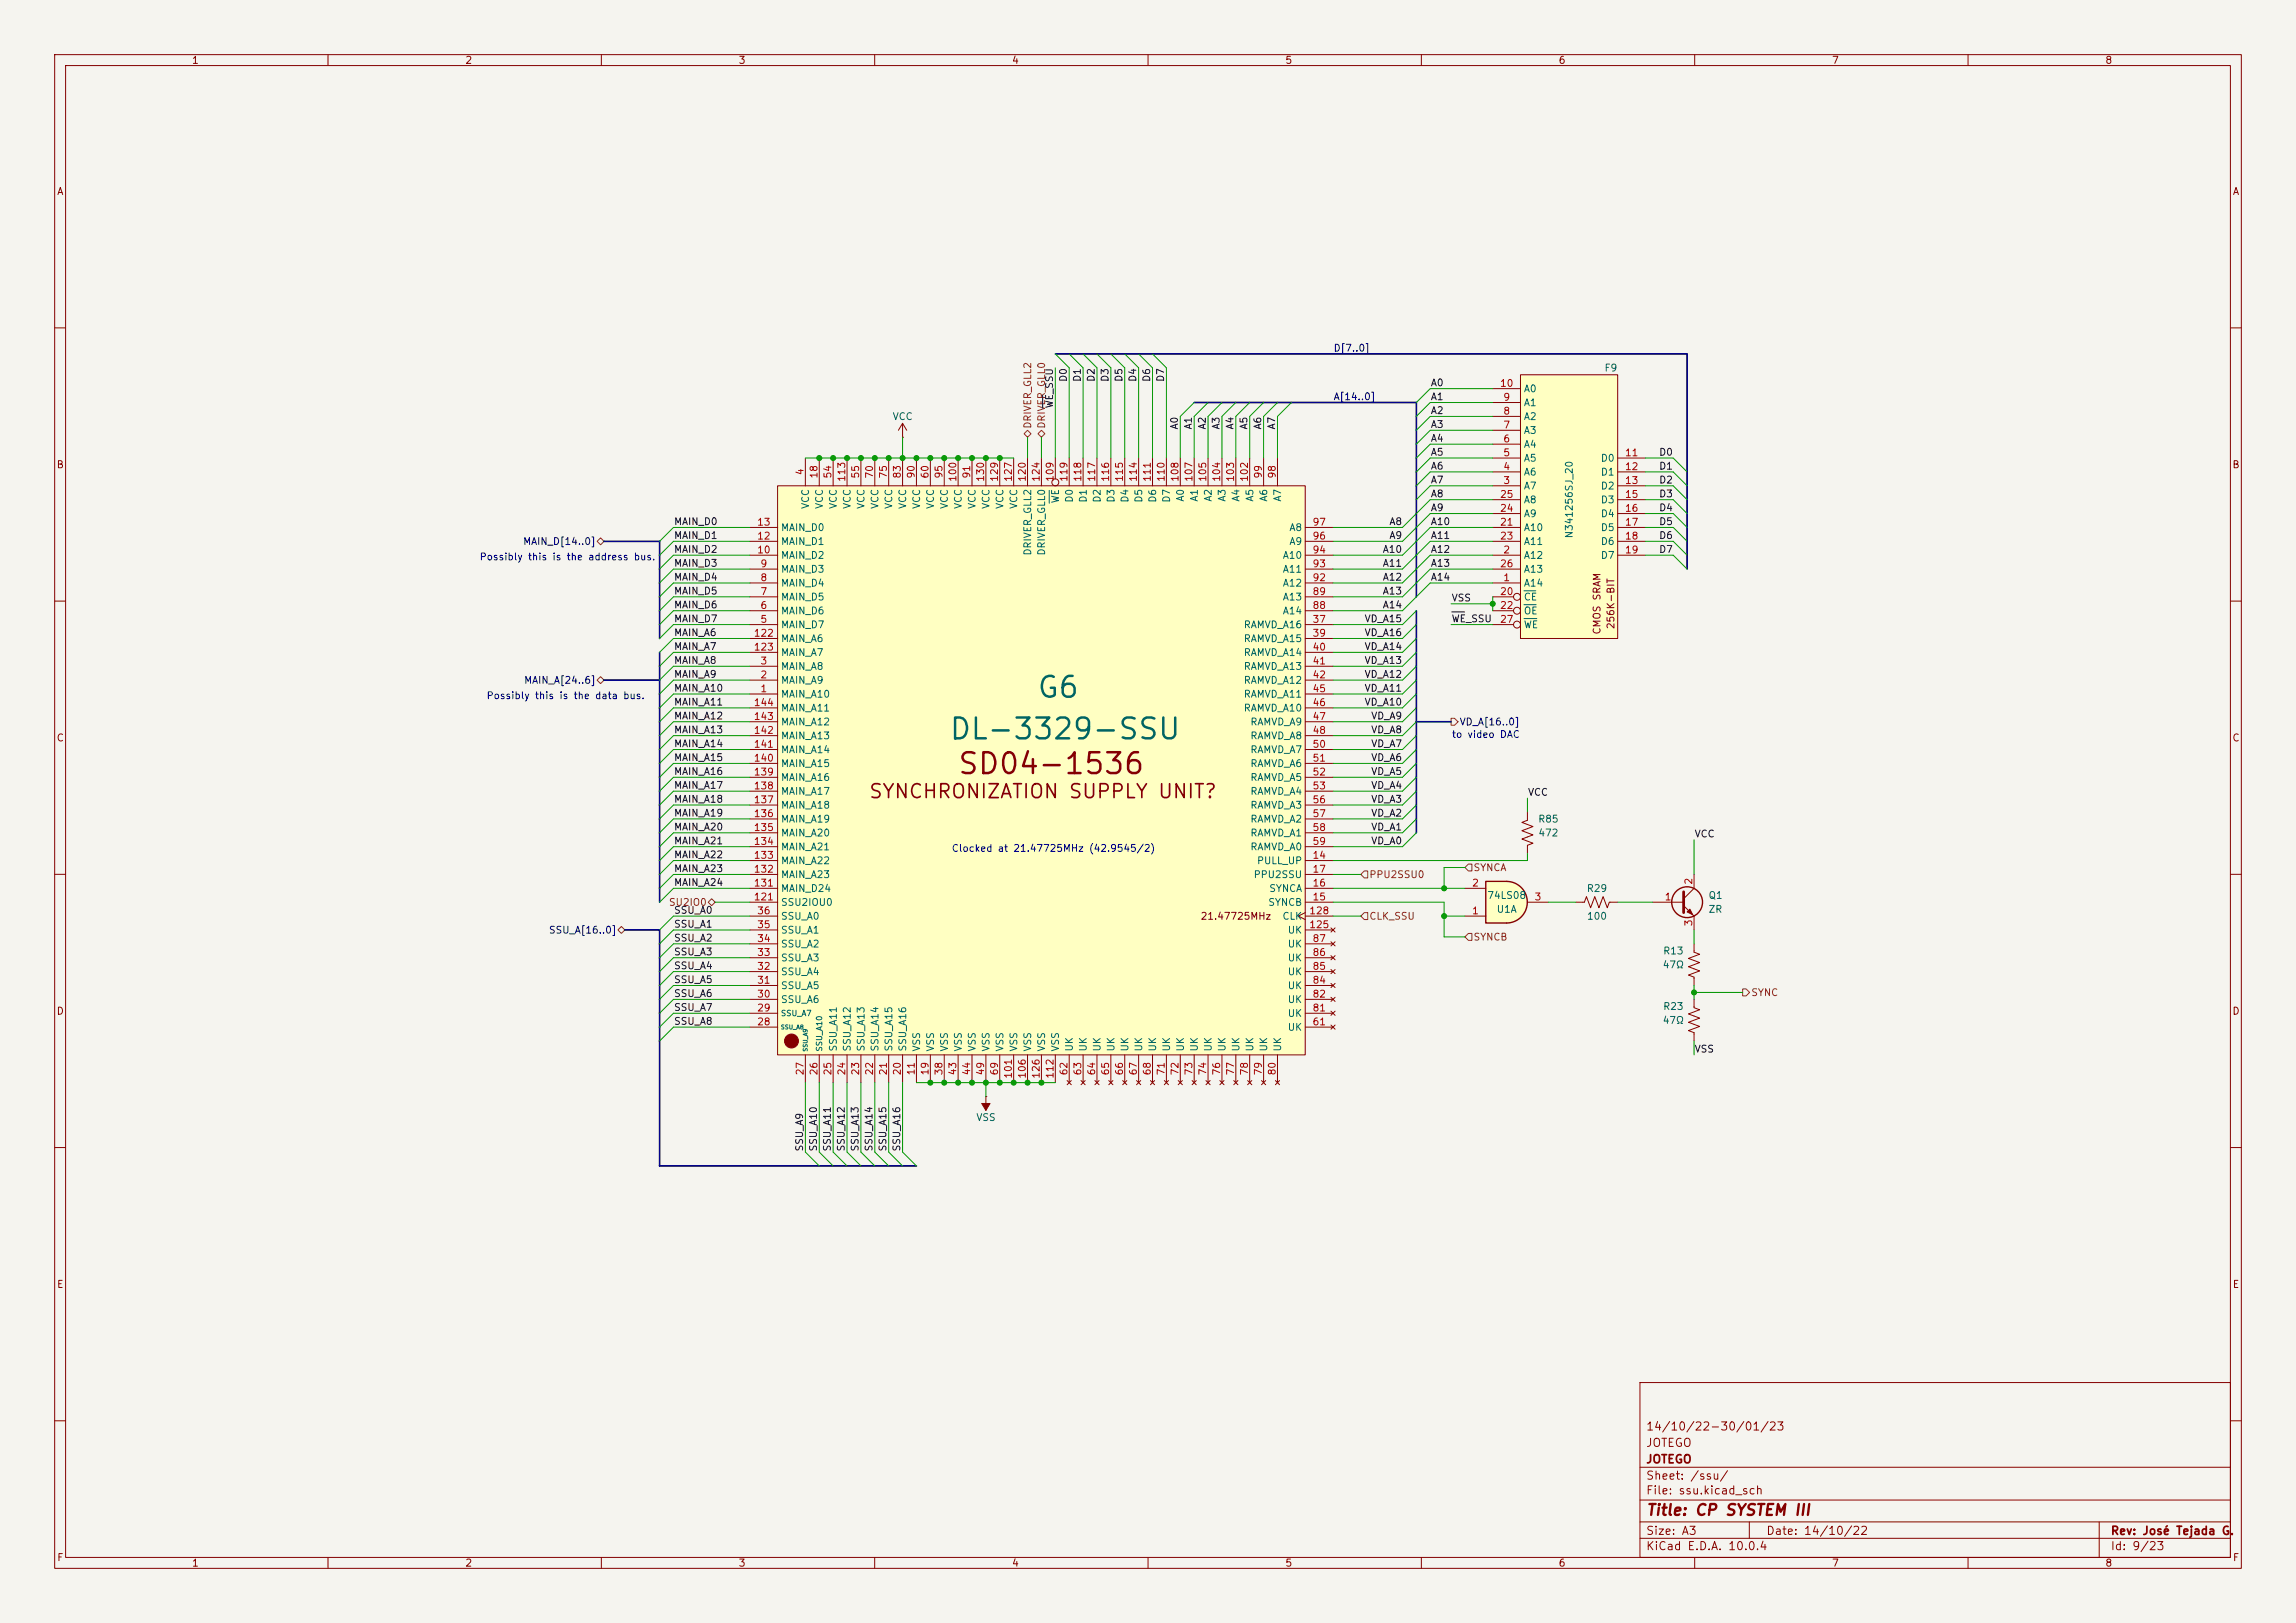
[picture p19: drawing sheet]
<svg xmlns="http://www.w3.org/2000/svg" width="420mm" height="297mm" viewBox="0 0 420 297" stroke-linecap="round" stroke-linejoin="round" font-family="sans-serif">
<defs><g id="words">
<g font-size="3.8" fill="#006464">
<text x="189.5" y="128.6">G6</text>
<text x="173.4" y="136.3">DL-3329-SSU</text>
</g>
<text font-size="3.8" fill="#840000" x="175" y="142.6">SD04-1536</text>
<text font-size="2.5" fill="#840000" x="158.8" y="146.7">SYNCHRONIZATION SUPPLY UNIT?</text>
<text font-size="2" fill="#840000" x="301" y="277.8">Title: CP SYSTEM III</text>
<g font-size="1.5" fill="#840000">
<text x="301" y="262.1">14/10/22-30/01/23</text>
<text x="301" y="268.1">JOTEGO</text>
<text x="301" y="265.1">JOTEGO</text>
<text x="301" y="273.8">File: ssu.kicad_sch</text>
<text x="301" y="271.1">Sheet: /ssu/</text>
<text x="301" y="281.2">Size: A3</text>
<text x="323" y="281.2">Date: 14/10/22</text>
<text x="386" y="281.2">Rev: José Tejada G.</text>
<text x="301" y="284">KiCad E.D.A. 10.0.4</text>
<text x="386" y="284">Id: 9/23</text>
</g>
<g font-size="1.3" fill="#840000">
<text x="35" y="12">1</text>
<text x="85" y="12">2</text>
<text x="135" y="12">3</text>
<text x="185" y="12">4</text>
<text x="235" y="12">5</text>
<text x="285" y="12">6</text>
<text x="335" y="12">7</text>
<text x="385" y="12">8</text>
<text x="10.3" y="36">A</text>
<text x="408.3" y="36">A</text>
<text x="10.3" y="86">B</text>
<text x="408.2" y="86">B</text>
<text x="293.1" y="116.2" transform="rotate(-90 293.1 116.2)">CMOS SRAM</text>
<text x="295.6" y="115.2" transform="rotate(-90 295.6 115.2)">256K-BIT</text>
<text x="10.3" y="136">C</text>
<text x="408.2" y="136">C</text>
<text x="219.5" y="168.6">21.47725MHz</text>
<text x="10.3" y="186">D</text>
<text x="408.2" y="186">D</text>
<text x="10.3" y="236">E</text>
<text x="408.3" y="236">E</text>
<text x="10.3" y="286">F</text>
<text x="35" y="287">1</text>
<text x="85" y="287">2</text>
<text x="135" y="287">3</text>
<text x="185" y="287">4</text>
<text x="235" y="287">5</text>
<text x="285" y="287">6</text>
<text x="335" y="287">7</text>
<text x="385" y="287">8</text>
<text x="408.3" y="286">F</text>
</g>
<g font-size="1.3" fill="#000084">
<text x="243.8" y="64.6">D[7..0]</text>
<text x="243.8" y="73.5">A[14..0]</text>
<text x="95.6" y="100">MAIN_D[14..0]</text>
<text x="95.8" y="125.4">MAIN_A[24..6]</text>
<text x="266.9" y="133.1">VD_A[16..0]</text>
<text x="100.3" y="171.2">SSU_A[16..0]</text>
</g>
<g font-size="1.3" fill="#0f0f0f">
<text x="195.5" y="70" transform="rotate(-90 195.5 70)">D0</text>
<text x="198" y="70" transform="rotate(-90 198 70)">D1</text>
<text x="200.5" y="70" transform="rotate(-90 200.5 70)">D2</text>
<text x="203.1" y="70" transform="rotate(-90 203.1 70)">D3</text>
<text x="205.6" y="70" transform="rotate(-90 205.6 70)">D5</text>
<text x="208.2" y="70" transform="rotate(-90 208.2 70)">D4</text>
<text x="210.7" y="70" transform="rotate(-90 210.7 70)">D6</text>
<text x="213.2" y="70" transform="rotate(-90 213.2 70)">D7</text>
<text x="261.6" y="71">A0</text>
<text x="192.9" y="74.8" transform="rotate(-90 192.9 74.8)">WE_SSU</text>
<text x="261.6" y="76.1">A2</text>
<text x="261.6" y="73.5">A1</text>
<text x="215.8" y="78.7" transform="rotate(-90 215.8 78.7)">A0</text>
<text x="218.3" y="78.7" transform="rotate(-90 218.3 78.7)">A1</text>
<text x="220.9" y="78.7" transform="rotate(-90 220.9 78.7)">A2</text>
<text x="223.4" y="78.7" transform="rotate(-90 223.4 78.7)">A3</text>
<text x="225.9" y="78.7" transform="rotate(-90 225.9 78.7)">A4</text>
<text x="228.5" y="78.7" transform="rotate(-90 228.5 78.7)">A5</text>
<text x="231" y="78.7" transform="rotate(-90 231 78.7)">A6</text>
<text x="233.6" y="78.7" transform="rotate(-90 233.6 78.7)">A7</text>
<text x="261.6" y="78.6">A3</text>
<text x="261.6" y="81.2">A4</text>
<text x="261.6" y="83.7">A5</text>
<text x="303.4" y="83.7">D0</text>
<text x="261.6" y="88.8">A7</text>
<text x="261.6" y="86.2">A6</text>
<text x="303.4" y="86.2">D1</text>
<text x="303.4" y="88.8">D2</text>
<text x="261.6" y="93.9">A9</text>
<text x="261.6" y="91.3">A8</text>
<text x="303.4" y="93.9">D4</text>
<text x="303.4" y="91.3">D3</text>
<text x="123.2" y="98.9">MAIN_D1</text>
<text x="123.2" y="101.5">MAIN_D2</text>
<text x="123.2" y="96.4">MAIN_D0</text>
<text x="252.8" y="101.5">A10</text>
<text x="254" y="96.4">A8</text>
<text x="254" y="98.9">A9</text>
<text x="261.6" y="96.4">A10</text>
<text x="261.6" y="98.9">A11</text>
<text x="261.6" y="101.5">A12</text>
<text x="303.4" y="98.9">D6</text>
<text x="303.4" y="96.4">D5</text>
<text x="303.4" y="101.5">D7</text>
<text x="123.2" y="104">MAIN_D3</text>
<text x="123.2" y="106.6">MAIN_D4</text>
<text x="252.8" y="104">A11</text>
<text x="252.8" y="106.6">A12</text>
<text x="261.6" y="104">A13</text>
<text x="261.6" y="106.6">A14</text>
<text x="123.2" y="109.1">MAIN_D5</text>
<text x="123.2" y="111.6">MAIN_D6</text>
<text x="252.8" y="109.1">A13</text>
<text x="252.8" y="111.6">A14</text>
<text x="265.4" y="110.4">VSS</text>
<text x="123.2" y="119.3">MAIN_A7</text>
<text x="123.2" y="116.7">MAIN_A6</text>
<text x="123.2" y="114.2">MAIN_D7</text>
<text x="249.5" y="114.2">VD_A15</text>
<text x="249.5" y="116.7">VD_A16</text>
<text x="249.5" y="119.3">VD_A14</text>
<text x="265.4" y="114.2">WE_SSU</text>
<text x="123.2" y="121.8">MAIN_A8</text>
<text x="123.2" y="124.3">MAIN_A9</text>
<text x="249.5" y="124.3">VD_A12</text>
<text x="249.5" y="121.8">VD_A13</text>
<text x="123.2" y="126.9">MAIN_A10</text>
<text x="123.2" y="132">MAIN_A12</text>
<text x="123.2" y="129.4">MAIN_A11</text>
<text x="249.5" y="126.9">VD_A11</text>
<text x="249.5" y="129.4">VD_A10</text>
<text x="250.7" y="132">VD_A9</text>
<text x="123.2" y="134.5">MAIN_A13</text>
<text x="123.2" y="137">MAIN_A14</text>
<text x="250.7" y="134.5">VD_A8</text>
<text x="250.7" y="137">VD_A7</text>
<text x="123.2" y="142.1">MAIN_A16</text>
<text x="123.2" y="139.6">MAIN_A15</text>
<text x="250.7" y="142.1">VD_A5</text>
<text x="250.7" y="139.6">VD_A6</text>
<text x="123.2" y="147.2">MAIN_A18</text>
<text x="123.2" y="149.7">MAIN_A19</text>
<text x="123.2" y="144.7">MAIN_A17</text>
<text x="250.7" y="147.2">VD_A3</text>
<text x="250.7" y="144.7">VD_A4</text>
<text x="250.7" y="149.7">VD_A2</text>
<text x="279.4" y="145.9">VCC</text>
<text x="123.2" y="152.3">MAIN_A20</text>
<text x="123.2" y="154.8">MAIN_A21</text>
<text x="250.7" y="154.8">VD_A0</text>
<text x="250.7" y="152.3">VD_A1</text>
<text x="309.9" y="153.5">VCC</text>
<text x="123.2" y="157.4">MAIN_A22</text>
<text x="123.2" y="159.9">MAIN_A23</text>
<text x="123.2" y="162.4">MAIN_A24</text>
<text x="123.2" y="167.5">SSU_A0</text>
<text x="123.2" y="172.6">SSU_A2</text>
<text x="123.2" y="170.1">SSU_A1</text>
<text x="123.2" y="175.1">SSU_A3</text>
<text x="123.2" y="177.7">SSU_A4</text>
<text x="123.2" y="182.8">SSU_A6</text>
<text x="123.2" y="180.2">SSU_A5</text>
<text x="123.2" y="185.3">SSU_A7</text>
<text x="123.2" y="187.8">SSU_A8</text>
<text x="309.9" y="192.9">VSS</text>
<text x="147.2" y="210.8" transform="rotate(-90 147.2 210.8)">SSU_A9</text>
<text x="149.7" y="210.8" transform="rotate(-90 149.7 210.8)">SSU_A10</text>
<text x="152.3" y="210.8" transform="rotate(-90 152.3 210.8)">SSU_A11</text>
<text x="154.8" y="210.8" transform="rotate(-90 154.8 210.8)">SSU_A12</text>
<text x="157.4" y="210.8" transform="rotate(-90 157.4 210.8)">SSU_A13</text>
<text x="159.9" y="210.8" transform="rotate(-90 159.9 210.8)">SSU_A14</text>
<text x="162.4" y="210.8" transform="rotate(-90 162.4 210.8)">SSU_A15</text>
<text x="165" y="210.8" transform="rotate(-90 165 210.8)">SSU_A16</text>
</g>
<g font-size="1.3" fill="#a90000">
<text x="274.3" y="71.1">10</text>
<text x="274.9" y="76.2">8</text>
<text x="274.9" y="73.6">9</text>
<text x="274.9" y="83.8">5</text>
<text x="274.9" y="81.3">6</text>
<text x="274.9" y="78.7">7</text>
<text x="297.1" y="83.8">11</text>
<text x="147.3" y="87.1" transform="rotate(-90 147.3 87.1)">4</text>
<text x="149.8" y="87.7" transform="rotate(-90 149.8 87.7)">18</text>
<text x="152.4" y="87.7" transform="rotate(-90 152.4 87.7)">54</text>
<text x="154.9" y="88.3" transform="rotate(-90 154.9 88.3)">113</text>
<text x="157.5" y="87.7" transform="rotate(-90 157.5 87.7)">55</text>
<text x="160" y="87.7" transform="rotate(-90 160 87.7)">70</text>
<text x="162.5" y="87.7" transform="rotate(-90 162.5 87.7)">75</text>
<text x="165.1" y="87.7" transform="rotate(-90 165.1 87.7)">83</text>
<text x="167.6" y="87.7" transform="rotate(-90 167.6 87.7)">90</text>
<text x="170.2" y="87.7" transform="rotate(-90 170.2 87.7)">60</text>
<text x="172.7" y="87.7" transform="rotate(-90 172.7 87.7)">95</text>
<text x="175.2" y="88.3" transform="rotate(-90 175.2 88.3)">100</text>
<text x="177.8" y="87.7" transform="rotate(-90 177.8 87.7)">91</text>
<text x="180.3" y="88.3" transform="rotate(-90 180.3 88.3)">130</text>
<text x="182.9" y="88.3" transform="rotate(-90 182.9 88.3)">129</text>
<text x="185.4" y="88.3" transform="rotate(-90 185.4 88.3)">127</text>
<text x="187.9" y="88.3" transform="rotate(-90 187.9 88.3)">120</text>
<text x="190.5" y="88.3" transform="rotate(-90 190.5 88.3)">124</text>
<text x="193" y="88.3" transform="rotate(-90 193 88.3)">109</text>
<text x="195.6" y="88.3" transform="rotate(-90 195.6 88.3)">119</text>
<text x="198.1" y="88.3" transform="rotate(-90 198.1 88.3)">118</text>
<text x="200.6" y="88.3" transform="rotate(-90 200.6 88.3)">117</text>
<text x="203.2" y="88.3" transform="rotate(-90 203.2 88.3)">116</text>
<text x="205.7" y="88.3" transform="rotate(-90 205.7 88.3)">115</text>
<text x="208.3" y="88.3" transform="rotate(-90 208.3 88.3)">114</text>
<text x="210.8" y="88.3" transform="rotate(-90 210.8 88.3)">111</text>
<text x="213.3" y="88.3" transform="rotate(-90 213.3 88.3)">110</text>
<text x="215.9" y="88.3" transform="rotate(-90 215.9 88.3)">108</text>
<text x="218.4" y="88.3" transform="rotate(-90 218.4 88.3)">107</text>
<text x="221" y="88.3" transform="rotate(-90 221 88.3)">105</text>
<text x="223.5" y="88.3" transform="rotate(-90 223.5 88.3)">104</text>
<text x="226" y="88.3" transform="rotate(-90 226 88.3)">103</text>
<text x="228.6" y="88.3" transform="rotate(-90 228.6 88.3)">102</text>
<text x="231.1" y="87.7" transform="rotate(-90 231.1 87.7)">99</text>
<text x="233.7" y="87.7" transform="rotate(-90 233.7 87.7)">98</text>
<text x="274.9" y="88.9">3</text>
<text x="274.9" y="86.3">4</text>
<text x="297.1" y="86.3">12</text>
<text x="297.1" y="88.9">13</text>
<text x="274.3" y="94">24</text>
<text x="274.3" y="91.4">25</text>
<text x="297.1" y="91.4">15</text>
<text x="297.1" y="94">16</text>
<text x="138.4" y="101.6">10</text>
<text x="138.4" y="99">12</text>
<text x="138.4" y="96.5">13</text>
<text x="240" y="101.6">94</text>
<text x="240" y="99">96</text>
<text x="240" y="96.5">97</text>
<text x="274.3" y="96.5">21</text>
<text x="274.3" y="99">23</text>
<text x="274.9" y="101.6">2</text>
<text x="297.1" y="96.5">17</text>
<text x="297.1" y="99">18</text>
<text x="297.1" y="101.6">19</text>
<text x="139" y="106.7">8</text>
<text x="139" y="104.1">9</text>
<text x="240" y="106.7">92</text>
<text x="240" y="104.1">93</text>
<text x="274.3" y="104.1">26</text>
<text x="274.9" y="106.7">1</text>
<text x="139" y="111.7">6</text>
<text x="139" y="109.2">7</text>
<text x="240" y="111.7">88</text>
<text x="240" y="109.2">89</text>
<text x="274.3" y="109.2">20</text>
<text x="274.3" y="111.7">22</text>
<text x="137.8" y="116.8">122</text>
<text x="137.8" y="119.4">123</text>
<text x="139" y="114.3">5</text>
<text x="240" y="114.3">37</text>
<text x="240" y="116.8">39</text>
<text x="240" y="119.4">40</text>
<text x="274.3" y="114.3">27</text>
<text x="139" y="124.4">2</text>
<text x="139" y="121.9">3</text>
<text x="240" y="121.9">41</text>
<text x="240" y="124.4">42</text>
<text x="137.8" y="129.5">144</text>
<text x="139" y="127">1</text>
<text x="240" y="127">45</text>
<text x="240" y="129.5">46</text>
<text x="137.8" y="137.1">141</text>
<text x="137.8" y="134.6">142</text>
<text x="137.8" y="132.1">143</text>
<text x="240" y="132.1">47</text>
<text x="240" y="134.6">48</text>
<text x="240" y="137.1">50</text>
<text x="137.8" y="142.2">139</text>
<text x="137.8" y="139.7">140</text>
<text x="240" y="139.7">51</text>
<text x="240" y="142.2">52</text>
<text x="137.8" y="149.8">136</text>
<text x="137.8" y="147.3">137</text>
<text x="137.8" y="144.8">138</text>
<text x="240" y="144.8">53</text>
<text x="240" y="147.3">56</text>
<text x="240" y="149.8">57</text>
<text x="137.8" y="154.9">134</text>
<text x="137.8" y="152.4">135</text>
<text x="240" y="152.4">58</text>
<text x="240" y="154.9">59</text>
<text x="137.8" y="160">132</text>
<text x="137.8" y="157.5">133</text>
<text x="240" y="157.5">14</text>
<text x="240" y="160">17</text>
<text x="309.9" y="162" transform="rotate(-90 309.9 162)">2</text>
<text x="137.8" y="165.1">121</text>
<text x="137.8" y="162.5">131</text>
<text x="138.4" y="167.6">36</text>
<text x="239.4" y="167.6">128</text>
<text x="240" y="165.1">15</text>
<text x="240" y="162.5">16</text>
<text x="269.2" y="167.6">1</text>
<text x="269.2" y="162.5">2</text>
<text x="280.6" y="165.1">3</text>
<text x="304.4" y="165.1">1</text>
<text x="138.4" y="172.7">34</text>
<text x="138.4" y="170.2">35</text>
<text x="239.4" y="170.2">125</text>
<text x="240" y="172.7">87</text>
<text x="309.9" y="169.6" transform="rotate(-90 309.9 169.6)">3</text>
<text x="138.4" y="177.8">32</text>
<text x="138.4" y="175.2">33</text>
<text x="240" y="177.8">85</text>
<text x="240" y="175.2">86</text>
<text x="138.4" y="185.4">29</text>
<text x="138.4" y="182.9">30</text>
<text x="138.4" y="180.3">31</text>
<text x="240" y="185.4">81</text>
<text x="240" y="182.9">82</text>
<text x="240" y="180.3">84</text>
<text x="138.4" y="187.9">28</text>
<text x="240" y="187.9">61</text>
<text x="147.3" y="196.9" transform="rotate(-90 147.3 196.9)">27</text>
<text x="149.8" y="196.9" transform="rotate(-90 149.8 196.9)">26</text>
<text x="152.4" y="196.9" transform="rotate(-90 152.4 196.9)">25</text>
<text x="154.9" y="196.9" transform="rotate(-90 154.9 196.9)">24</text>
<text x="157.5" y="196.9" transform="rotate(-90 157.5 196.9)">23</text>
<text x="160" y="196.9" transform="rotate(-90 160 196.9)">22</text>
<text x="162.5" y="196.9" transform="rotate(-90 162.5 196.9)">21</text>
<text x="165.1" y="196.9" transform="rotate(-90 165.1 196.9)">20</text>
<text x="167.6" y="196.9" transform="rotate(-90 167.6 196.9)">11</text>
<text x="170.2" y="196.9" transform="rotate(-90 170.2 196.9)">19</text>
<text x="172.7" y="196.9" transform="rotate(-90 172.7 196.9)">38</text>
<text x="175.2" y="196.9" transform="rotate(-90 175.2 196.9)">43</text>
<text x="177.8" y="196.9" transform="rotate(-90 177.8 196.9)">44</text>
<text x="180.3" y="196.9" transform="rotate(-90 180.3 196.9)">49</text>
<text x="182.9" y="196.9" transform="rotate(-90 182.9 196.9)">69</text>
<text x="185.4" y="197.5" transform="rotate(-90 185.4 197.5)">101</text>
<text x="187.9" y="197.5" transform="rotate(-90 187.9 197.5)">106</text>
<text x="190.5" y="197.5" transform="rotate(-90 190.5 197.5)">126</text>
<text x="193" y="197.5" transform="rotate(-90 193 197.5)">112</text>
<text x="195.6" y="196.9" transform="rotate(-90 195.6 196.9)">62</text>
<text x="198.1" y="196.9" transform="rotate(-90 198.1 196.9)">63</text>
<text x="200.6" y="196.9" transform="rotate(-90 200.6 196.9)">64</text>
<text x="203.2" y="196.9" transform="rotate(-90 203.2 196.9)">65</text>
<text x="205.7" y="196.9" transform="rotate(-90 205.7 196.9)">66</text>
<text x="208.3" y="196.9" transform="rotate(-90 208.3 196.9)">67</text>
<text x="210.8" y="196.9" transform="rotate(-90 210.8 196.9)">68</text>
<text x="213.3" y="196.9" transform="rotate(-90 213.3 196.9)">71</text>
<text x="215.9" y="196.9" transform="rotate(-90 215.9 196.9)">72</text>
<text x="218.4" y="196.9" transform="rotate(-90 218.4 196.9)">73</text>
<text x="221" y="196.9" transform="rotate(-90 221 196.9)">74</text>
<text x="223.5" y="196.9" transform="rotate(-90 223.5 196.9)">76</text>
<text x="226" y="196.9" transform="rotate(-90 226 196.9)">77</text>
<text x="228.6" y="196.9" transform="rotate(-90 228.6 196.9)">78</text>
<text x="231.1" y="196.9" transform="rotate(-90 231.1 196.9)">79</text>
<text x="233.7" y="196.9" transform="rotate(-90 233.7 196.9)">80</text>
</g>
<g font-size="1.3" fill="#006464">
<text x="293.4" y="68.3">F9</text>
<text x="163.2" y="77.2">VCC</text>
<text x="278.6" y="77.2">A2</text>
<text x="278.6" y="74.6">A1</text>
<text x="278.6" y="72.1">A0</text>
<text x="278.6" y="82.3">A4</text>
<text x="278.6" y="79.7">A3</text>
<text x="278.6" y="89.9">A7</text>
<text x="278.6" y="87.3">A6</text>
<text x="278.6" y="84.8">A5</text>
<text x="292.7" y="84.8">D0</text>
<text x="292.7" y="87.3">D1</text>
<text x="292.7" y="89.9">D2</text>
<text x="148.3" y="93.2" transform="rotate(-90 148.3 93.2)">VCC</text>
<text x="150.8" y="93.2" transform="rotate(-90 150.8 93.2)">VCC</text>
<text x="153.4" y="93.2" transform="rotate(-90 153.4 93.2)">VCC</text>
<text x="155.9" y="93.2" transform="rotate(-90 155.9 93.2)">VCC</text>
<text x="158.5" y="93.2" transform="rotate(-90 158.5 93.2)">VCC</text>
<text x="161" y="93.2" transform="rotate(-90 161 93.2)">VCC</text>
<text x="163.5" y="93.2" transform="rotate(-90 163.5 93.2)">VCC</text>
<text x="166.1" y="93.2" transform="rotate(-90 166.1 93.2)">VCC</text>
<text x="168.6" y="93.2" transform="rotate(-90 168.6 93.2)">VCC</text>
<text x="171.2" y="93.2" transform="rotate(-90 171.2 93.2)">VCC</text>
<text x="173.7" y="93.2" transform="rotate(-90 173.7 93.2)">VCC</text>
<text x="176.2" y="93.2" transform="rotate(-90 176.2 93.2)">VCC</text>
<text x="178.8" y="93.2" transform="rotate(-90 178.8 93.2)">VCC</text>
<text x="181.3" y="93.2" transform="rotate(-90 181.3 93.2)">VCC</text>
<text x="183.9" y="93.2" transform="rotate(-90 183.9 93.2)">VCC</text>
<text x="186.4" y="93.2" transform="rotate(-90 186.4 93.2)">VCC</text>
<text x="194" y="92.2" transform="rotate(-90 194 92.2)">WE</text>
<text x="196.6" y="92.1" transform="rotate(-90 196.6 92.1)">D0</text>
<text x="199.1" y="92.1" transform="rotate(-90 199.1 92.1)">D1</text>
<text x="201.6" y="92.1" transform="rotate(-90 201.6 92.1)">D2</text>
<text x="204.2" y="92.1" transform="rotate(-90 204.2 92.1)">D3</text>
<text x="206.7" y="92.1" transform="rotate(-90 206.7 92.1)">D4</text>
<text x="209.3" y="92.1" transform="rotate(-90 209.3 92.1)">D5</text>
<text x="211.8" y="92.1" transform="rotate(-90 211.8 92.1)">D6</text>
<text x="214.3" y="92.1" transform="rotate(-90 214.3 92.1)">D7</text>
<text x="216.9" y="91.9" transform="rotate(-90 216.9 91.9)">A0</text>
<text x="219.4" y="91.9" transform="rotate(-90 219.4 91.9)">A1</text>
<text x="222" y="91.9" transform="rotate(-90 222 91.9)">A2</text>
<text x="224.5" y="91.9" transform="rotate(-90 224.5 91.9)">A3</text>
<text x="227" y="91.9" transform="rotate(-90 227 91.9)">A4</text>
<text x="229.6" y="91.9" transform="rotate(-90 229.6 91.9)">A5</text>
<text x="232.1" y="91.9" transform="rotate(-90 232.1 91.9)">A6</text>
<text x="234.7" y="91.9" transform="rotate(-90 234.7 91.9)">A7</text>
<text x="278.6" y="95">A9</text>
<text x="278.6" y="92.4">A8</text>
<text x="292.7" y="92.4">D3</text>
<text x="292.7" y="95">D4</text>
<text x="142.7" y="100">MAIN_D1</text>
<text x="142.7" y="97.5">MAIN_D0</text>
<text x="188.9" y="101.8" transform="rotate(-90 188.9 101.8)">DRIVER_GLL2</text>
<text x="191.5" y="101.8" transform="rotate(-90 191.5 101.8)">DRIVER_GLL0</text>
<text x="235.8" y="100">A9</text>
<text x="235.8" y="97.5">A8</text>
<text x="278.6" y="97.5">A10</text>
<text x="278.6" y="100">A11</text>
<text x="288" y="98.6" transform="rotate(-90 288 98.6)">N341256SJ_20</text>
<text x="292.7" y="97.5">D5</text>
<text x="292.7" y="100">D6</text>
<text x="142.7" y="107.7">MAIN_D4</text>
<text x="142.7" y="105.1">MAIN_D3</text>
<text x="142.7" y="102.6">MAIN_D2</text>
<text x="234.5" y="107.7">A12</text>
<text x="234.5" y="105.1">A11</text>
<text x="234.5" y="102.6">A10</text>
<text x="278.6" y="107.7">A14</text>
<text x="278.6" y="102.6">A12</text>
<text x="278.6" y="105.1">A13</text>
<text x="292.7" y="102.6">D7</text>
<text x="142.7" y="112.7">MAIN_D6</text>
<text x="142.7" y="110.2">MAIN_D5</text>
<text x="234.5" y="112.7">A14</text>
<text x="234.5" y="110.2">A13</text>
<text x="278.6" y="110.2">CE</text>
<text x="278.6" y="112.7">OE</text>
<text x="142.7" y="115.3">MAIN_D7</text>
<text x="142.7" y="117.8">MAIN_A6</text>
<text x="227.4" y="115.3">RAMVD_A16</text>
<text x="227.4" y="117.8">RAMVD_A15</text>
<text x="278.6" y="115.3">WE</text>
<text x="142.7" y="125.4">MAIN_A9</text>
<text x="142.7" y="122.9">MAIN_A8</text>
<text x="142.7" y="120.4">MAIN_A7</text>
<text x="227.4" y="120.4">RAMVD_A14</text>
<text x="227.4" y="122.9">RAMVD_A13</text>
<text x="227.4" y="125.4">RAMVD_A12</text>
<text x="142.7" y="128">MAIN_A10</text>
<text x="142.7" y="130.5">MAIN_A11</text>
<text x="227.4" y="128">RAMVD_A11</text>
<text x="227.4" y="130.5">RAMVD_A10</text>
<text x="142.7" y="135.6">MAIN_A13</text>
<text x="142.7" y="133.1">MAIN_A12</text>
<text x="228.6" y="133.1">RAMVD_A9</text>
<text x="228.6" y="135.6">RAMVD_A8</text>
<text x="142.7" y="143.2">MAIN_A16</text>
<text x="142.7" y="140.7">MAIN_A15</text>
<text x="142.7" y="138.1">MAIN_A14</text>
<text x="228.6" y="138.1">RAMVD_A7</text>
<text x="228.6" y="140.7">RAMVD_A6</text>
<text x="228.6" y="143.2">RAMVD_A5</text>
<text x="142.7" y="148.3">MAIN_A18</text>
<text x="142.7" y="145.8">MAIN_A17</text>
<text x="228.6" y="145.8">RAMVD_A4</text>
<text x="228.6" y="148.3">RAMVD_A3</text>
<text x="142.7" y="155.9">MAIN_A21</text>
<text x="142.7" y="153.4">MAIN_A20</text>
<text x="142.7" y="150.8">MAIN_A19</text>
<text x="228.6" y="150.8">RAMVD_A2</text>
<text x="228.6" y="153.4">RAMVD_A1</text>
<text x="228.6" y="155.9">RAMVD_A0</text>
<text x="281.3" y="150.8">R85</text>
<text x="281.3" y="153.4">472</text>
<text x="142.7" y="161">MAIN_A23</text>
<text x="142.7" y="158.5">MAIN_A22</text>
<text x="229.2" y="161">PPU2SSU</text>
<text x="229.8" y="158.5">PULL_UP</text>
<text x="142.7" y="166.1">SSU2IOU0</text>
<text x="142.7" y="163.5">MAIN_D24</text>
<text x="231.9" y="166.1">SYNCB</text>
<text x="232.1" y="163.5">SYNCA</text>
<text x="272" y="164.8">74LS08</text>
<text x="273.7" y="167.3">U1A</text>
<text x="290.2" y="163.5">R29</text>
<text x="312.4" y="167.3">ZR</text>
<text x="312.4" y="164.8">Q1</text>
<text x="142.7" y="173.7">SSU_A2</text>
<text x="142.7" y="171.2">SSU_A1</text>
<text x="142.7" y="168.6">SSU_A0</text>
<text x="234.5" y="168.6">CLK</text>
<text x="235.4" y="173.7">UK</text>
<text x="235.4" y="171.2">UK</text>
<text x="290.2" y="168.6">100</text>
<text x="142.7" y="178.8">SSU_A4</text>
<text x="142.7" y="176.2">SSU_A3</text>
<text x="235.4" y="178.8">UK</text>
<text x="235.4" y="176.2">UK</text>
<text x="304" y="177.5">47Ω</text>
<text x="304.1" y="175">R13</text>
<text x="142.7" y="183.9">SSU_A6</text>
<text x="142.7" y="181.3">SSU_A5</text>
<text x="235.4" y="183.9">UK</text>
<text x="235.4" y="181.3">UK</text>
<text x="304.1" y="185.1">R23</text>
<text x="235.4" y="188.9">UK</text>
<text x="235.4" y="186.4">UK</text>
<text x="304" y="187.7">47Ω</text>
<text x="153.4" y="192.5" transform="rotate(-90 153.4 192.5)">SSU_A11</text>
<text x="155.9" y="192.5" transform="rotate(-90 155.9 192.5)">SSU_A12</text>
<text x="158.5" y="192.5" transform="rotate(-90 158.5 192.5)">SSU_A13</text>
<text x="161" y="192.5" transform="rotate(-90 161 192.5)">SSU_A14</text>
<text x="163.5" y="192.5" transform="rotate(-90 163.5 192.5)">SSU_A15</text>
<text x="166.1" y="192.5" transform="rotate(-90 166.1 192.5)">SSU_A16</text>
<text x="168.6" y="192.5" transform="rotate(-90 168.6 192.5)">VSS</text>
<text x="171.2" y="192.5" transform="rotate(-90 171.2 192.5)">VSS</text>
<text x="173.7" y="192.5" transform="rotate(-90 173.7 192.5)">VSS</text>
<text x="176.2" y="192.5" transform="rotate(-90 176.2 192.5)">VSS</text>
<text x="178.8" y="192.5" transform="rotate(-90 178.8 192.5)">VSS</text>
<text x="181.3" y="192.5" transform="rotate(-90 181.3 192.5)">VSS</text>
<text x="183.9" y="192.5" transform="rotate(-90 183.9 192.5)">VSS</text>
<text x="186.4" y="192.5" transform="rotate(-90 186.4 192.5)">VSS</text>
<text x="188.9" y="192.5" transform="rotate(-90 188.9 192.5)">VSS</text>
<text x="191.5" y="192.5" transform="rotate(-90 191.5 192.5)">VSS</text>
<text x="194" y="192.5" transform="rotate(-90 194 192.5)">VSS</text>
<text x="196.6" y="192.5" transform="rotate(-90 196.6 192.5)">UK</text>
<text x="199.1" y="192.5" transform="rotate(-90 199.1 192.5)">UK</text>
<text x="201.6" y="192.5" transform="rotate(-90 201.6 192.5)">UK</text>
<text x="204.2" y="192.5" transform="rotate(-90 204.2 192.5)">UK</text>
<text x="206.7" y="192.5" transform="rotate(-90 206.7 192.5)">UK</text>
<text x="209.3" y="192.5" transform="rotate(-90 209.3 192.5)">UK</text>
<text x="211.8" y="192.5" transform="rotate(-90 211.8 192.5)">UK</text>
<text x="214.3" y="192.5" transform="rotate(-90 214.3 192.5)">UK</text>
<text x="216.9" y="192.5" transform="rotate(-90 216.9 192.5)">UK</text>
<text x="219.4" y="192.5" transform="rotate(-90 219.4 192.5)">UK</text>
<text x="222" y="192.5" transform="rotate(-90 222 192.5)">UK</text>
<text x="224.5" y="192.5" transform="rotate(-90 224.5 192.5)">UK</text>
<text x="227" y="192.5" transform="rotate(-90 227 192.5)">UK</text>
<text x="229.6" y="192.5" transform="rotate(-90 229.6 192.5)">UK</text>
<text x="232.1" y="192.5" transform="rotate(-90 232.1 192.5)">UK</text>
<text x="234.7" y="192.5" transform="rotate(-90 234.7 192.5)">UK</text>
<text x="178.5" y="205.4">VSS</text>
</g>
<g font-size="1.3" fill="#725600">
<text x="188.9" y="78.5" transform="rotate(-90 188.9 78.5)">DRIVER_GLL2</text>
<text x="191.5" y="78.5" transform="rotate(-90 191.5 78.5)">DRIVER_GLL0</text>
<text x="250.4" y="161">PPU2SSU0</text>
<text x="269.4" y="159.7">SYNCA</text>
<text x="122.3" y="166.1">SU2IO0</text>
<text x="250.4" y="168.6">CLK_SSU</text>
<text x="269.4" y="172.4">SYNCB</text>
<text x="320.2" y="182.6">SYNC</text>
</g>
<g font-size="1.3" fill="#0000c2">
<text x="87.6" y="102.8">Possibly this is the address bus.</text>
<text x="88.9" y="128.2">Possibly this is the data bus.</text>
<text x="265.5" y="135.3">to video DAC</text>
<text x="174" y="156.2">Clocked at 21.47725MHz (42.9545/2)</text>
</g>
<g font-size="1" fill="#006464">
<text x="142.7" y="186.2">SSU_A7</text>
<text x="150.6" y="192.5" transform="rotate(-90 150.6 192.5)">SSU_A10</text>
</g>
<g font-size=".8" fill="#006464">
<text x="142.7" y="188.5">SSU_A8</text>
<text x="147.9" y="192.5" transform="rotate(-90 147.9 192.5)">SSU_A9</text>
</g>
</g></defs>
<path d="M0 0h420v297h-420z" fill="#f5f4ef" stroke="#f5f4ef" stroke-width=".18"/>
<g fill="none" stroke="#840000" stroke-width=".18">
<path d="M10 10h400v277h-400zM12 12h396v273h-396zM60 10v2M110 10v2M160 10v2M210 10v2M260 10v2M310 10v2M360 10v2M10 60h2M408 60h2M10 110h2"/>
<path d="M408 110h2M10 160h2M408 160h2M10 210h2M180.3 200.7h.1M180.3 200.7v2.5M408 210h2M300 253h108v32h-108zM10 260h2M300 278.5h108M300 274.5h108M300 268.5h108"/>
<path d="M320 278.5v3M384 278.5v6.5M408 260h2M60 285v2M110 285v2M160 285v2M210 285v2M260 285v2M300 281.5h108M310 285v2M360 285v2"/>
</g>
<path d="M179.6 201.9h1.5l-.8 1.3z" fill="#840000" stroke="#840000" stroke-width=".18"/>
<path d="M275.6 161.3a3.8 3.8 0 0 1 3.8 3.8 3.8 3.8 0 0 1-3.8 3.8z" fill="#ffffc2" stroke="#ffffc2" stroke-width=".18"/>
<path d="M271.8 161.3h3.8v7.6h-3.8z" fill="#ffffc2"/>
<g fill="none" stroke="#840000" stroke-width=".25">
<path d="M271.8 161.3h3.8a3.8 3.8 0 0 1 3.8 3.8 3.8 3.8 0 0 1-3.8 3.8h-3.8z"/>
<circle cx="308.6" cy="165.1" r="2.82"/>
</g>
<g fill="none" stroke="#840000" stroke-width=".18">
<path d="M165.1 77.5l-.8 1.2M165.1 77.5l.8 1.2M165.1 77.5v2.5M165.1 80h.1M279.4 148.6v1.5l-1 .4 2 .8-2 .7 2 .8-2 .7 2 .8-1 .4v1.5M268 167.6h3.8M268 162.6h3.8M279.4 165.1h3.8M288.3 165.1h1.5l.4-1 .8 2 .7-2 .8 2 .7-2 .8 2 .4-1h1.5M302.3 165.1h5.7M308 165.7l1.9 1.9v2.6M309.9 172.7v1.5l1 .4-2 .8 2 .7-2 .8 2 .8-2 .7 1 .4v1.5"/>
<path d="M309.9 160v2.6l-1.9 1.9M309.9 182.9v1.5l1 .4-2 .7 2 .8-2 .8 2 .7-2 .8 1 .4v1.5"/>
</g>
<path d="M308 163.2v3.8" fill="none" stroke="#840000" stroke-width=".51"/>
<path d="M308.6 166.9l.5-.5 .5 1z" fill="#840000" stroke="#840000" stroke-width=".18"/>
<path d="M278.1 68.6h17.8v48.2h-17.8z" fill="#ffffc2"/>
<g fill="none" stroke="#840000" stroke-width=".18">
<path d="M273 78.7h5.1M273 76.2h5.1M273 73.7h5.1M273 71.1h5.1M278.1 68.6h17.8v48.2h-17.8zM273 88.9h5.1M273 86.4h5.1M273 83.8h5.1M273 81.3h5.1M273 91.4h5.1M273 94h5.1M273 96.5h5.1"/>
<path d="M273 99.1h5.1M295.9 88.9h5.1M295.9 86.4h5.1M295.9 83.8h5.1M295.9 91.4h5.1M295.9 94h5.1M295.9 96.5h5.1M295.9 99.1h5.1M273 106.7h5.1M273 101.6h5.1M273 109.2h3.9M273 111.8h3.9"/>
<path d="M273 104.1h5.1M273 114.3h3.9M295.9 101.6h5.1"/>
<circle cx="277.5" cy="114.3" r=".63"/>
<circle cx="277.5" cy="111.8" r=".63"/>
<circle cx="277.5" cy="109.2" r=".63"/>
</g>
<path d="M278.8 108.1h2.1M278.8 110.7h2.2M278.8 113.2h2.3" fill="none" stroke="#006464" stroke-width=".18"/>
<path d="M142.2 88.9h96.6v104.1h-96.6z" fill="#ffffc2"/>
<g fill="none" stroke="#840000" stroke-width=".18">
<path d="M137.2 99.1h5M137.2 96.5h5M142.2 88.9h96.6v104.1h-96.6zM147.3 83.8v5.1M149.9 83.8v5.1M152.4 83.8v5.1M154.9 83.8v5.1M157.5 83.8v5.1M160 83.8v5.1M162.6 83.8v5.1M165.1 83.8v5.1M167.6 83.8v5.1"/>
<path d="M170.2 83.8v5.1M172.7 83.8v5.1M175.3 83.8v5.1M177.8 83.8v5.1M180.3 83.8v5.1M182.9 83.8v5.1M185.4 83.8v5.1M188 83.8v5.1M190.5 83.8v5.1M193 83.8v3.8M195.6 83.8v5.1M198.1 83.8v5.1"/>
<path d="M200.7 83.8v5.1M203.2 83.8v5.1M205.7 83.8v5.1M208.3 83.8v5.1M210.8 83.8v5.1M213.4 83.8v5.1M215.9 83.8v5.1M218.4 83.8v5.1M221 83.8v5.1M223.5 83.8v5.1M226.1 83.8v5.1M228.6 83.8v5.1"/>
<path d="M231.1 83.8v5.1M233.7 83.8v5.1M238.8 99.1h5M238.8 96.5h5M137.2 114.3h5M137.2 111.8h5M137.2 109.2h5M137.2 106.7h5M137.2 104.1h5M137.2 101.6h5M137.2 116.8h5M137.2 119.4h5"/>
<path d="M238.8 114.3h5M238.8 111.8h5M238.8 109.2h5M238.8 106.7h5M238.8 104.1h5M238.8 101.6h5M238.8 116.8h5M238.8 119.4h5M137.2 127h5M137.2 124.5h5M137.2 121.9h5M137.2 129.5h5"/>
<path d="M137.2 132.1h5M137.2 134.6h5M137.2 137.2h5M137.2 139.7h5M238.8 127h5M238.8 124.5h5M238.8 121.9h5M238.8 129.5h5M238.8 132.1h5M238.8 134.6h5M238.8 137.2h5M238.8 139.7h5"/>
<path d="M137.2 157.5h5M137.2 142.2h5M137.2 144.8h5M137.2 147.3h5M137.2 149.9h5M137.2 152.4h5M137.2 154.9h5M238.8 157.5h5M238.8 142.2h5M238.8 144.8h5M238.8 147.3h5M238.8 149.9h5"/>
<path d="M238.8 152.4h5M238.8 154.9h5M137.2 165.1h5M137.2 162.6h5M137.2 160h5M137.2 177.8h5M137.2 175.3h5M137.2 172.7h5M137.2 170.2h5M137.2 167.6h5M238.8 167l-1.3 .6 1.3 .7M238.8 165.1h5"/>
<path d="M238.8 162.6h5M238.8 160h5M238.8 177.8h5M238.8 175.3h5M238.8 172.7h5M238.8 170.2h5M238.8 167.6h5M243.5 180l.7 .7M243.5 177.4l.7 .8M243.5 174.9l.7 .7M243.5 172.3l.7 .8M243.5 169.8l.7 .8"/>
<path d="M244.2 169.8l-.7 .8M244.2 172.3l-.7 .8M244.2 177.4l-.7 .8M244.2 180l-.7 .7M244.2 174.9l-.7 .7M137.2 188h5M137.2 185.4h5M137.2 182.9h5M137.2 180.3h5M147.3 193v5.1M149.9 193v5.1M152.4 193v5.1"/>
<path d="M154.9 193v5.1M157.5 193v5.1M160 193v5.1M162.6 193v5.1M165.1 193v5.1M167.6 193v5.1M170.2 193v5.1M172.7 193v5.1M175.3 193v5.1M177.8 193v5.1M180.3 193v5.1M182.9 193v5.1"/>
<path d="M185.4 193v5.1M188 193v5.1M190.5 193v5.1M193 193v5.1M195.2 197.7l.8 .8M195.6 193v5.1M196 197.7l-.8 .8M197.7 197.7l.8 .8M198.1 193v5.1M198.5 197.7l-.8 .8M200.3 197.7l.7 .8M200.7 193v5.1"/>
<path d="M201 197.7l-.7 .8M202.8 197.7l.8 .8M203.2 193v5.1M203.6 197.7l-.8 .8M205.4 197.7l.7 .8M205.7 193v5.1M206.1 197.7l-.7 .8M207.9 197.7l.8 .8M208.3 193v5.1M208.7 197.7l-.8 .8M210.4 197.7l.8 .8M210.8 193v5.1"/>
<path d="M211.2 197.7l-.8 .8M213 197.7l.7 .8M213.4 193v5.1M213.7 197.7l-.7 .8M215.5 197.7l.8 .8M215.9 193v5.1M216.3 197.7l-.8 .8M218.1 197.7l.7 .8M218.4 193v5.1M218.8 197.7l-.7 .8M220.6 197.7l.8 .8M221 193v5.1"/>
<path d="M221.4 197.7l-.8 .8M223.1 197.7l.8 .8M223.5 193v5.1M223.9 197.7l-.8 .8M225.7 197.7l.7 .8M226.1 193v5.1M226.4 197.7l-.7 .8M228.2 197.7l.8 .8M228.6 193v5.1M229 197.7l-.8 .8M230.8 197.7l.7 .8M231.1 193v5.1"/>
<path d="M231.5 197.7l-.7 .8M233.3 197.7l.8 .8M233.7 193v5.1M234.1 197.7l-.8 .8M238.8 188h5M238.8 185.4h5M238.8 182.9h5M238.8 180.3h5M243.5 187.6l.7 .7M243.5 185l.7 .8M243.5 182.5l.7 .8M244.2 187.6l-.7 .7"/>
<path d="M244.2 182.5l-.7 .8M244.2 185l-.7 .8"/>
<circle cx="193" cy="88.3" r=".63"/>
</g>
<circle cx="144.8" cy="190.5" r="1.27" fill="#840000" stroke="#840000" stroke-width=".18"/>
<path d="M191.9 89.7v2.4" fill="none" stroke="#006464" stroke-width=".18"/>
<path d="M187.3 79.4l.7-.7 .6 .7-.6 .6zM189.9 79.4l.6-.7 .6 .7-.6 .6zM109.2 99.1l.7-.7 .6 .7-.6 .6zM109.2 124.5l.7-.7 .6 .7-.6 .6zM265.4 131.4h.7l.6 .7-.6 .6h-.7zM249.6 159.4h.6v1.3h-.6l-.7-.7zM268.6 158.1h.6v1.3h-.6l-.6-.6zM113 170.2l.7-.7 .6 .7-.6 .6zM129.5 165.1l.7-.6 .6 .6-.6 .6zM249.6 167h.6v1.3h-.6l-.7-.7zM268.6 170.8h.6v1.3h-.6l-.6-.6zM318.8 181h.6l.6 .6-.6 .6h-.6z" fill="none" stroke="#725600" stroke-width=".18"/>
<path d="M190.7 72.4v2.3M265.6 112h2.3" fill="none" stroke="#0f0f0f" stroke-width=".18"/>
<path d="M193 64.8h115.6v39.3M218.4 73.7h40.7v35.5M110.5 99.1h10.1v17.7M120.6 119.4v45.7M259.1 111.8v40.6M110.5 124.5h10.1M259.1 132.1h6.3M114.3 170.2h6.3v43.2h47" fill="none" stroke="#000084" stroke-width=".3"/>
<g fill="none" stroke="#009600" stroke-width=".18">
<path d="M193 67.3v16.5M193 64.8l2.6 2.5v16.5M195.6 64.8l2.5 2.5v16.5M198.1 64.8l2.6 2.5v16.5M200.7 64.8l2.5 2.5v16.5M203.2 64.8l2.5 2.5v16.5M205.7 64.8l2.6 2.5v16.5M208.3 64.8l2.5 2.5v16.5M210.8 64.8l2.6 2.5v16.5M218.4 73.7l-2.5 2.5v7.6M221 73.7l-2.6 2.5v7.6M223.5 73.7l-2.5 2.5v7.6"/>
<path d="M226.1 73.7l-2.6 2.5v7.6M228.6 73.7l-2.5 2.5v7.6M231.1 73.7l-2.5 2.5v7.6M233.7 73.7l-2.6 2.5v7.6M236.2 73.7l-2.5 2.5v7.6M273 73.7h-11.4l-2.5 2.5M273 78.7h-11.4l-2.5 2.6M273 71.1h-11.4l-2.5 2.6M273 76.2h-11.4l-2.5 2.5M137.2 96.5h-14l-2.6 2.6M137.2 99.1h-14l-2.6 2.5M147.3 83.8h38.1"/>
<path d="M165.1 80v3.8M188 80v3.8M190.5 80v3.8M273 83.8h-11.4l-2.5 2.6M273 96.5h-11.4l-5.1 5.1h-12.7M273 99.1h-11.4l-5.1 5h-12.7M273 91.4h-11.4l-5.1 5.1h-12.7M273 81.3h-11.4l-2.5 2.5M273 86.4h-11.4l-2.5 2.5M273 94h-11.4l-5.1 5.1h-12.7M273 88.9h-11.4l-2.5 2.5M301 83.8h5.1l2.5 2.6"/>
<path d="M301 91.4h5.1l2.5 2.6M301 86.4h5.1l2.5 2.5M301 96.5h5.1l2.5 2.6M301 99.1h5.1l2.5 2.5M301 88.9h5.1l2.5 2.5M301 94h5.1l2.5 2.5M137.2 119.4h-14l-2.6 2.5M137.2 116.8h-14l-2.6 2.6M137.2 114.3h-14l-2.6 2.5M137.2 101.6h-14l-2.6 2.5M137.2 104.1h-14l-2.6 2.6M137.2 111.8h-14l-2.6 2.5"/>
<path d="M137.2 109.2h-14l-2.6 2.6M137.2 106.7h-14l-2.6 2.5M259.1 119.4l-2.6 2.5h-12.7M259.1 116.8l-2.6 2.6h-12.7M259.1 114.3l-2.6 2.5h-12.7M259.1 111.8l-2.6 2.5h-12.7M265.4 114.3h7.6M265.4 110.5h7.6M273 101.6h-11.4l-5.1 5.1h-12.7M273 104.1h-11.4l-5.1 5.1h-12.7M273 106.7h-11.4l-5.1 5.1h-12.7M273 109.2v2.6"/>
<path d="M301 101.6h5.1l2.5 2.5M137.2 124.5h-14l-2.6 2.5M137.2 127h-14l-2.6 2.5M137.2 121.9h-14l-2.6 2.6M137.2 129.5h-14l-2.6 2.6M137.2 132.1h-14l-2.6 2.5M137.2 137.2h-14l-2.6 2.5M137.2 139.7h-14l-2.6 2.5M137.2 134.6h-14l-2.6 2.6M259.1 121.9l-2.6 2.6h-12.7M259.1 124.5l-2.6 2.5h-12.7M259.1 127l-2.6 2.5h-12.7"/>
<path d="M259.1 129.5l-2.6 2.6h-12.7M259.1 134.6l-2.6 2.6h-12.7M259.1 137.2l-2.6 2.5h-12.7M259.1 132.1l-2.6 2.5h-12.7M259.1 139.7l-2.6 2.5h-12.7M137.2 152.4h-14l-2.6 2.5M137.2 149.9h-14l-2.6 2.5M137.2 144.8h-14l-2.6 2.5M137.2 154.9h-14l-2.6 2.6M137.2 142.2h-14l-2.6 2.6M137.2 147.3h-14l-2.6 2.6M137.2 157.5h-14l-2.6 2.5"/>
<path d="M259.1 149.9l-2.6 2.5h-12.7M259.1 147.3l-2.6 2.6h-12.7M259.1 142.2l-2.6 2.6h-12.7M259.1 152.4l-2.6 2.5h-12.7M259.1 144.8l-2.6 2.5h-12.7M268 158.8h-3.8v3.8M279.4 156.2v1.3h-35.6M279.4 146.1v2.5M309.9 153.7v6.3M130.8 165.1h6.4M137.2 167.6h-14l-2.6 2.6M137.2 160h-14l-2.6 2.6"/>
<path d="M137.2 162.6h-14l-2.6 2.5M137.2 175.3h-14l-2.6 2.5M137.2 172.7h-14l-2.6 2.6M137.2 170.2h-14l-2.6 2.5M137.2 177.8h-14l-2.6 2.5M243.8 167.6h5.1M243.8 165.1h20.4v6.4h3.8M243.8 160h5.1M243.8 162.6h24.2M264.2 167.6h3.8M283.2 165.1h5.1M295.9 165.1h6.4"/>
<path d="M309.9 170.2v2.5M137.2 185.4h-14l-2.6 2.6M137.2 182.9h-14l-2.6 2.5M137.2 180.3h-14l-2.6 2.6M137.2 188h-14l-2.6 2.5M147.3 198.1v12.7l2.6 2.6M149.9 198.1v12.7l2.5 2.6M152.4 198.1v12.7l2.5 2.6M154.9 198.1v12.7l2.6 2.6M157.5 198.1v12.7l2.5 2.6M160 198.1v12.7l2.6 2.6M162.6 198.1v12.7l2.5 2.6"/>
<path d="M165.1 198.1v12.7l2.5 2.6M167.6 198.1h25.4M180.3 198.1v2.6M309.9 180.3v2.6M309.9 190.5v2.5M309.9 181.6h8.9"/>
</g>
<g fill="#009600" stroke="#009600" stroke-width=".18">
<circle cx="175.3" cy="198.1" r=".46"/>
<circle cx="180.3" cy="198.1" r=".46"/>
<circle cx="177.8" cy="198.1" r=".46"/>
<circle cx="188" cy="198.1" r=".46"/>
<circle cx="190.5" cy="198.1" r=".46"/>
<circle cx="185.4" cy="198.1" r=".46"/>
<circle cx="182.9" cy="198.1" r=".46"/>
<circle cx="170.2" cy="198.1" r=".46"/>
<circle cx="172.7" cy="198.1" r=".46"/>
<circle cx="154.9" cy="83.8" r=".46"/>
<circle cx="149.9" cy="83.8" r=".46"/>
<circle cx="152.4" cy="83.8" r=".46"/>
<circle cx="170.2" cy="83.8" r=".46"/>
<circle cx="172.7" cy="83.8" r=".46"/>
<circle cx="175.3" cy="83.8" r=".46"/>
<circle cx="167.6" cy="83.8" r=".46"/>
<circle cx="157.5" cy="83.8" r=".46"/>
<circle cx="160" cy="83.8" r=".46"/>
<circle cx="177.8" cy="83.8" r=".46"/>
<circle cx="180.3" cy="83.8" r=".46"/>
<circle cx="165.1" cy="83.8" r=".46"/>
<circle cx="162.6" cy="83.8" r=".46"/>
<circle cx="182.9" cy="83.8" r=".46"/>
<circle cx="273" cy="110.5" r=".46"/>
<circle cx="264.2" cy="162.6" r=".46"/>
<circle cx="264.2" cy="167.6" r=".46"/>
<circle cx="309.9" cy="181.6" r=".46"/>
</g>
<use href="#words"/>
</svg>
